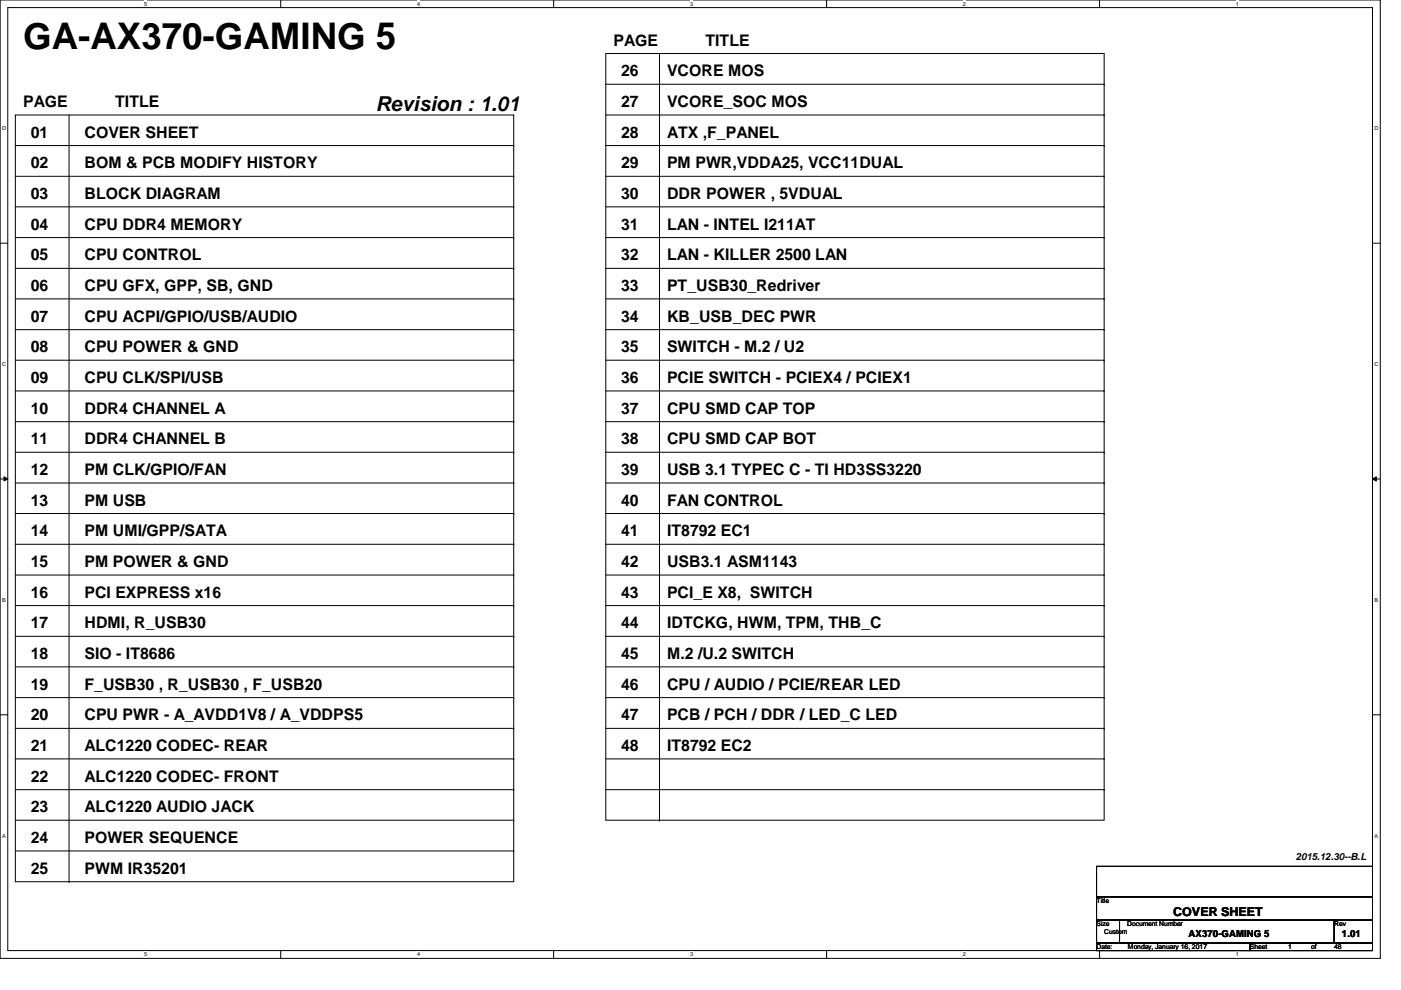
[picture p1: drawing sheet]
<svg xmlns="http://www.w3.org/2000/svg" width="297mm" height="210mm" viewBox="0 0 297 210" stroke-linecap="round" stroke-linejoin="round" font-family="sans-serif">
<defs><g id="words">
<text font-size="7.8" x="4.9" y="10.5">GA-AX370-GAMING 5</text>
<text font-size="4.4" x="79.7" y="23.5">Revision : 1.01</text>
<g font-size="3.4">
<text x="130.1" y="9.7">PAGE</text>
<text x="149.6" y="9.7">TITLE</text>
<text x="131.7" y="16.2">26</text>
<text x="141.4" y="16.2">VCORE MOS</text>
<text x="4.9" y="22.6">PAGE</text>
<text x="24.4" y="22.6">TITLE</text>
<text x="131.7" y="22.6">27</text>
<text x="141.4" y="22.6">VCORE_SOC MOS</text>
<text x="6.5" y="29.2">01</text>
<text x="17.9" y="29.2">COVER SHEET</text>
<text x="131.7" y="29.2">28</text>
<text x="141.4" y="29.2">ATX ,F_PANEL</text>
<text x="6.5" y="35.7">02</text>
<text x="17.9" y="35.7">BOM &amp; PCB MODIFY HISTORY</text>
<text x="131.7" y="35.7">29</text>
<text x="141.4" y="35.7">PM PWR,VDDA25, VCC11DUAL</text>
<text x="6.5" y="42.2">03</text>
<text x="17.9" y="42.2">BLOCK DIAGRAM</text>
<text x="131.7" y="42.2">30</text>
<text x="141.4" y="42.2">DDR POWER , 5VDUAL</text>
<text x="6.5" y="48.7">04</text>
<text x="17.9" y="48.7">CPU DDR4 MEMORY</text>
<text x="131.7" y="48.7">31</text>
<text x="141.4" y="48.7">LAN - INTEL I211AT</text>
<text x="6.5" y="55.2">05</text>
<text x="17.9" y="55.2">CPU CONTROL</text>
<text x="131.7" y="55.2">32</text>
<text x="141.4" y="55.2">LAN - KILLER 2500 LAN</text>
<text x="6.5" y="61.7">06</text>
<text x="17.9" y="61.7">CPU GFX, GPP, SB, GND</text>
<text x="131.7" y="61.7">33</text>
<text x="141.4" y="61.7">PT_USB30_Redriver</text>
<text x="6.5" y="68.2">07</text>
<text x="17.9" y="68.2">CPU ACPI/GPIO/USB/AUDIO</text>
<text x="131.7" y="68.2">34</text>
<text x="141.4" y="68.2">KB_USB_DEC PWR</text>
<text x="6.5" y="74.7">08</text>
<text x="17.9" y="74.7">CPU POWER &amp; GND</text>
<text x="131.7" y="74.7">35</text>
<text x="141.4" y="74.7">SWITCH - M.2 / U2</text>
<text x="6.5" y="81.2">09</text>
<text x="17.9" y="81.2">CPU CLK/SPI/USB</text>
<text x="131.7" y="81.2">36</text>
<text x="141.4" y="81.2">PCIE SWITCH - PCIEX4 / PCIEX1</text>
<text x="6.5" y="87.7">10</text>
<text x="17.9" y="87.7">DDR4 CHANNEL A</text>
<text x="131.7" y="87.7">37</text>
<text x="141.4" y="87.7">CPU SMD CAP TOP</text>
<text x="6.5" y="94.2">11</text>
<text x="17.9" y="94.2">DDR4 CHANNEL B</text>
<text x="131.7" y="94.2">38</text>
<text x="141.4" y="94.2">CPU SMD CAP BOT</text>
<text x="6.5" y="100.7">12</text>
<text x="17.9" y="100.7">PM CLK/GPIO/FAN</text>
<text x="131.7" y="100.7">39</text>
<text x="141.4" y="100.7">USB 3.1 TYPEC C - TI HD3SS3220</text>
<text x="6.5" y="107.2">13</text>
<text x="17.9" y="107.2">PM USB</text>
<text x="131.7" y="107.2">40</text>
<text x="141.4" y="107.2">FAN CONTROL</text>
<text x="6.5" y="113.7">14</text>
<text x="17.9" y="113.7">PM UMI/GPP/SATA</text>
<text x="131.7" y="113.7">41</text>
<text x="141.4" y="113.7">IT8792 EC1</text>
<text x="6.5" y="120.2">15</text>
<text x="17.9" y="120.2">PM POWER &amp; GND</text>
<text x="131.7" y="120.2">42</text>
<text x="141.4" y="120.2">USB3.1 ASM1143</text>
<text x="6.5" y="126.7">16</text>
<text x="17.9" y="126.7">PCI EXPRESS x16</text>
<text x="131.7" y="126.7">43</text>
<text x="141.4" y="126.7">PCI_E X8, SWITCH</text>
<text x="6.5" y="133.2">17</text>
<text x="17.9" y="133.2">HDMI, R_USB30</text>
<text x="131.7" y="133.2">44</text>
<text x="141.4" y="133.2">IDTCKG, HWM, TPM, THB_C</text>
<text x="6.5" y="139.7">18</text>
<text x="17.9" y="139.7">SIO - IT8686</text>
<text x="131.7" y="139.7">45</text>
<text x="141.4" y="139.7">M.2 /U.2 SWITCH</text>
<text x="6.5" y="146.2">19</text>
<text x="17.9" y="146.2">F_USB30 , R_USB30 , F_USB20</text>
<text x="131.7" y="146.2">46</text>
<text x="141.4" y="146.2">CPU / AUDIO / PCIE/REAR LED</text>
<text x="6.5" y="152.7">20</text>
<text x="17.9" y="152.7">CPU PWR - A_AVDD1V8 / A_VDDPS5</text>
<text x="131.7" y="152.7">47</text>
<text x="141.4" y="152.7">PCB / PCH / DDR / LED_C LED</text>
<text x="6.5" y="159.2">21</text>
<text x="17.9" y="159.2">ALC1220 CODEC- REAR</text>
<text x="131.7" y="159.2">48</text>
<text x="141.4" y="159.2">IT8792 EC2</text>
<text x="6.5" y="165.7">22</text>
<text x="17.9" y="165.7">ALC1220 CODEC- FRONT</text>
<text x="6.5" y="172.2">23</text>
<text x="17.9" y="172.2">ALC1220 AUDIO JACK</text>
<text x="6.5" y="178.7">24</text>
<text x="17.9" y="178.7">POWER SEQUENCE</text>
<text x="6.5" y="185.2">25</text>
<text x="17.9" y="185.2">PWM IR35201</text>
</g>
<text font-size="2.6" x="248.7" y="194.2">COVER SHEET</text>
<g font-size="2.1">
<text x="274.7" y="182.3">2015.12.30--B.L</text>
<text x="252" y="198.6">AX370-GAMING 5</text>
<text x="284.5" y="198.6">1.01</text>
</g>
<g font-size="1.4">
<text x="232.5" y="191.5">Title</text>
<text x="232.5" y="196.4">Size</text>
<text x="239" y="196.4">Document Number</text>
<text x="282.9" y="196.4">Rev</text>
<text x="232.5" y="201.3">Date:</text>
<text x="234.1" y="198">Custom</text>
<text x="239.1" y="201.3">Monday, January 16, 2017</text>
<text x="265" y="201.3">Sheet</text>
<text x="273.1" y="201.3">1</text>
<text x="278" y="201.3">of</text>
<text x="282.9" y="201.3">48</text>
</g>
<g font-size="1.2">
<text x="30.6" y="1.2">5</text>
<text x="88.4" y="1.2">4</text>
<text x="146.3" y="1.2">3</text>
<text x="204.2" y="1.2">2</text>
<text x="262" y="1.2">1</text>
<text x=".5" y="27.6">D</text>
<text x="291.4" y="27.6">D</text>
<text x=".5" y="77.6">C</text>
<text x="291.4" y="77.6">C</text>
<text x=".5" y="127.6">B</text>
<text x="291.4" y="127.6">B</text>
<text x=".5" y="177.6">A</text>
<text x="291.4" y="177.6">A</text>
<text x="30.6" y="202.8">5</text>
<text x="88.4" y="202.8">4</text>
<text x="146.3" y="202.8">3</text>
<text x="204.2" y="202.8">2</text>
<text x="262" y="202.8">1</text>
</g>
</g></defs>
<path d="M0 0h292.6v203.2h-292.6zM1.6 1.6h289.4v199.9h-289.4z" fill="none" stroke="#000" stroke-width=".21"/>
<g fill="#fff">
<path d="M30.6 .2h.6v1.3h-.6z"/>
<path d="M30.6 201.7h.6v1.3h-.6z"/>
</g>
<path d="M59.5 0v1.6M59.5 201.5v1.7" fill="none" stroke="#000" stroke-width=".21"/>
<g fill="#fff">
<path d="M88.4 .2h.6v1.3h-.6z"/>
<path d="M88.4 201.7h.6v1.3h-.6z"/>
</g>
<path d="M117.4 0v1.6M117.4 201.5v1.7" fill="none" stroke="#000" stroke-width=".21"/>
<g fill="#fff">
<path d="M146.3 .2h.6v1.3h-.6z"/>
<path d="M146.3 201.7h.6v1.3h-.6z"/>
</g>
<path d="M175.3 0v1.6M175.3 201.5v1.7" fill="none" stroke="#000" stroke-width=".21"/>
<g fill="#fff">
<path d="M204.2 .2h.6v1.3h-.6z"/>
<path d="M204.2 201.7h.6v1.3h-.6z"/>
</g>
<path d="M233.1 0v1.6M233.1 201.5v1.7" fill="none" stroke="#000" stroke-width=".21"/>
<g fill="#fff">
<path d="M262 .2h.6v1.3h-.6z"/>
<path d="M262 201.7h.6v1.3h-.6z"/>
<path d="M.5 26.6h.8v1.3h-.8z"/>
<path d="M291.4 26.6h.8v1.3h-.8z"/>
<path d="M.5 76.5h.8v1.4h-.8z"/>
<path d="M291.4 76.5h.8v1.4h-.8z"/>
</g>
<path d="M0 51.6h1.6M291 51.6h1.6" fill="none" stroke="#000" stroke-width=".21"/>
<g fill="#fff">
<path d="M.5 126.5h.7v1.3h-.7z"/>
<path d="M291.4 126.5h.7v1.3h-.7z"/>
</g>
<path d="M0 101.6h1.6M.8 101.1l.8 .5-.8 .4zM291 101.6l.8-.5v.9zM291 101.6h1.6" fill="none" stroke="#000" stroke-width=".21"/>
<path d="M.8 101.1l.8 .5-.8 .4zM291 101.6l.8-.5v.9z" fill="#000"/>
<g fill="#fff">
<path d="M.5 176.5h.7v1.3h-.7z"/>
<path d="M291.4 176.5h.7v1.3h-.7z"/>
</g>
<g fill="none" stroke="#000" stroke-width=".21">
<path d="M128.4 11.3h105.7v162.6h-105.7zM128.4 17.9h105.7M139.8 11.3v162.6M234.1 17.9h.1M3.3 24.4h105.6v162.5h-105.6zM3.3 30.9h105.6M3.3 37.4h105.6M14.6 24.4v162.5M108.9 30.9h.1M108.9 37.4h.1M128.4 30.9h105.7M128.4 37.4h105.7"/>
<path d="M128.4 24.4h105.7M234.1 37.4h.1M234.1 30.9h.1M234.1 24.4h.1M3.3 43.9h105.6M3.3 50.4h105.6M3.3 56.9h105.6M108.9 43.9h.1M108.9 50.4h.1M108.9 56.9h.1M128.4 43.9h105.7M128.4 50.4h105.7"/>
<path d="M128.4 56.9h105.7M234.1 43.9h.1M234.1 56.9h.1M234.1 50.4h.1M3.3 63.4h105.6M3.3 69.9h105.6M3.3 76.4h105.6M108.9 63.4h.1M108.9 69.9h.1M108.9 76.4h.1M128.4 63.4h105.7M128.4 69.9h105.7"/>
<path d="M128.4 76.4h105.7M234.1 76.4h.1M234.1 69.9h.1M234.1 63.4h.1M3.3 82.9h105.6M3.3 89.4h105.6M3.3 95.9h105.6M108.9 82.9h.1M108.9 89.4h.1M108.9 95.9h.1M128.4 82.9h105.7M128.4 89.4h105.7"/>
<path d="M128.4 95.9h105.7M234.1 82.9h.1M234.1 95.9h.1M234.1 89.4h.1M3.3 102.4h105.6M3.3 108.9h105.6M3.3 115.4h105.6M108.9 102.4h.1M108.9 108.9h.1M108.9 115.4h.1M128.4 102.4h105.7M128.4 108.9h105.7"/>
<path d="M128.4 115.4h105.7M234.1 115.4h.1M234.1 108.9h.1M234.1 102.4h.1M3.3 121.9h105.6M3.3 128.4h105.6M3.3 134.9h105.6M108.9 121.9h.1M108.9 128.4h.1M108.9 134.9h.1M128.4 121.9h105.7M128.4 128.4h105.7"/>
<path d="M128.4 134.9h105.7M234.1 121.9h.1M234.1 134.9h.1M234.1 128.4h.1M0 151.6h1.6M3.3 154.4h105.6M3.3 141.4h105.6M3.3 147.9h105.6M108.9 154.4h.1M108.9 141.4h.1M108.9 147.9h.1M128.4 154.4h105.7"/>
<path d="M128.4 141.4h105.7M128.4 147.9h105.7M234.1 141.4h.1M234.1 154.4h.1M234.1 147.9h.1M291 151.6h1.6M3.3 160.9h105.6M3.3 167.4h105.6M3.3 173.9h105.6M108.9 160.9h.1M108.9 167.4h.1M108.9 173.9h.1"/>
<path d="M128.4 160.9h105.7M128.4 167.4h105.7M139.8 173.9h.1M234.1 160.9h.1M234.1 167.4h.1M3.3 180.4h105.6M14.6 186.9h.1M108.9 180.4h.1M232.5 183.7h58.5v6.5h-58.5zM232.5 190.2h58.5v4.9h-58.5zM232.5 195.1h4.9v4.8h-4.9zM232.5 199.9h32.5v1.6h-32.5z"/>
<path d="M237.4 195.1h45.5v4.8h-45.5zM265 199.9h26v1.6h-26zM282.9 195.1h8.1v4.8h-8.1z"/>
</g>
<use href="#words"/>
</svg>
